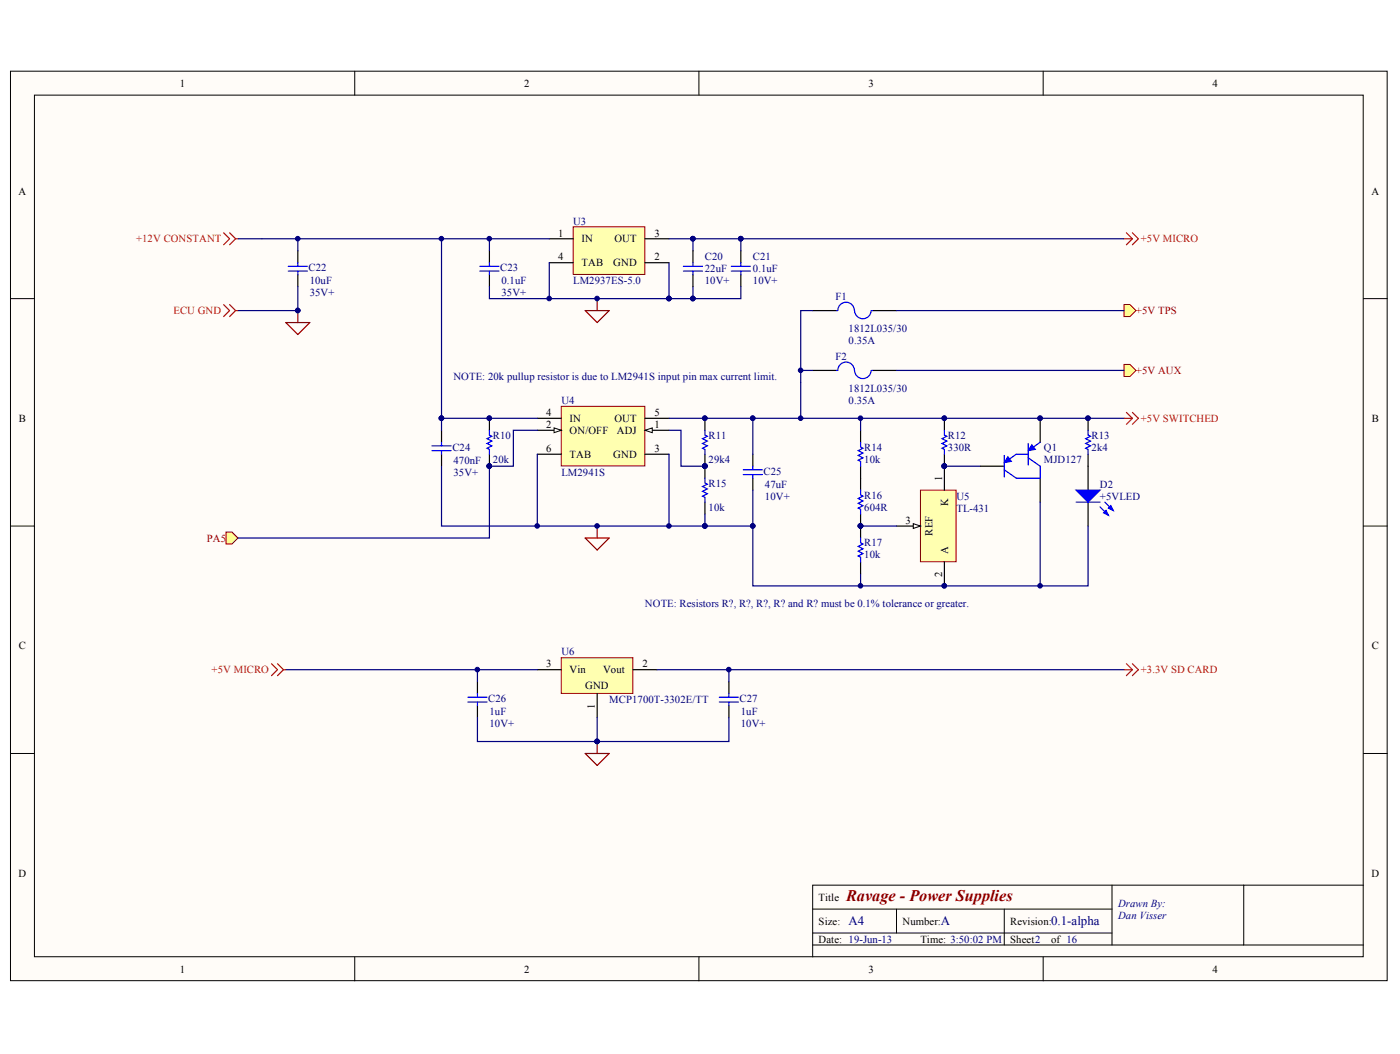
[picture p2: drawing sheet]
<svg xmlns="http://www.w3.org/2000/svg" width="271mm" height="204mm" viewBox="0 0 271 204" stroke-linecap="round" stroke-linejoin="round" font-family="sans-serif">
<defs><g id="words">
<text font-size="3.1" fill="#800000" x="163.8" y="174.3">Ravage - Power Supplies</text>
<g font-size="2.5" fill="#000080">
<text x="164.2" y="179">A4</text>
<text x="182.1" y="179">A</text>
<text x="203.4" y="179">0.1-alpha</text>
</g>
<g font-size="2.1">
<text x="34.8" y="16.8">1</text>
<text x="101.4" y="16.8">2</text>
<text x="168.1" y="16.8">3</text>
<text x="234.7" y="16.8">4</text>
<text x="3.6" y="37.6">A</text>
<text x="265.4" y="37.6">A</text>
<text x="108" y="45.8">1</text>
<text x="112.6" y="46.9">IN</text>
<text x="118.9" y="46.9">OUT</text>
<text x="126.7" y="45.8">3</text>
<text x="108" y="50.4">4</text>
<text x="112.6" y="51.5">TAB</text>
<text x="118.7" y="51.5">GND</text>
<text x="126.7" y="50.4">2</text>
<text x="3.6" y="81.6">B</text>
<text x="105.7" y="80.5">4</text>
<text x="105.7" y="82.8">2</text>
<text x="110.2" y="81.6">IN</text>
<text x="110.2" y="84">ON/OFF</text>
<text x="118.9" y="81.6">OUT</text>
<text x="119.4" y="84">ADJ</text>
<text x="126.7" y="80.5">5</text>
<text x="126.7" y="82.8">1</text>
<text x="265.5" y="81.6">B</text>
<text x="105.7" y="87.4">6</text>
<text x="110.2" y="88.6">TAB</text>
<text x="118.7" y="88.6">GND</text>
<text x="126.7" y="87.4">3</text>
<text x="182.3" y="93" transform="rotate(-90 182.3 93)">1</text>
<text x="175.2" y="101.3">3</text>
<text x="183.5" y="97.9" transform="rotate(-90 183.5 97.9)">K</text>
<text x="180.4" y="103.6" transform="rotate(-90 180.4 103.6)">REF</text>
<text x="183.5" y="107.1" transform="rotate(-90 183.5 107.1)">A</text>
<text x="182.3" y="111.6" transform="rotate(-90 182.3 111.6)">2</text>
<text x="3.6" y="125.6">C</text>
<text x="265.5" y="125.6">C</text>
<text x="105.7" y="129.1">3</text>
<text x="110.2" y="130.3">Vin</text>
<text x="116.7" y="130.3">Vout</text>
<text x="124.4" y="129.1">2</text>
<text x="113.2" y="133.3">GND</text>
<text x="115.1" y="137.1" transform="rotate(-90 115.1 137.1)">1</text>
<text x="3.6" y="169.6">D</text>
<text x="265.4" y="169.6">D</text>
<text x="158.4" y="174.3">Title</text>
<text x="158.4" y="178.9">Size:</text>
<text x="174.7" y="178.9">Number:</text>
<text x="195.5" y="178.9">Revision:</text>
<text x="158.4" y="182.4">Date: 19-Jun-13</text>
<text x="178.1" y="182.4">Time: 3:50:02 PM</text>
<text x="195.5" y="182.4">Sheet2</text>
<text x="203.4" y="182.4">of 16</text>
<text x="34.8" y="188.2">1</text>
<text x="101.4" y="188.2">2</text>
<text x="168.1" y="188.2">3</text>
<text x="234.7" y="188.2">4</text>
</g>
<g font-size="2.1" fill="#f00">
<text x="26.3" y="46.9">+12V CONSTANT</text>
<text x="220.8" y="46.9">+5V MICRO</text>
<text x="33.6" y="60.8">ECU GND</text>
<text x="220.8" y="81.6">+5V SWITCHED</text>
<text x="41" y="130.3">+5V MICRO</text>
<text x="220.8" y="130.3">+3.3V SD CARD</text>
</g>
<g font-size="2.1" fill="#000080">
<text x="110.9" y="43.4">U3</text>
<text x="59.7" y="52.4">C22</text>
<text x="96.8" y="52.4">C23</text>
<text x="136.4" y="52.7">22uF</text>
<text x="136.4" y="50.4">C20</text>
<text x="145.7" y="52.7">0.1uF</text>
<text x="145.7" y="50.4">C21</text>
<text x="59.9" y="55">10uF</text>
<text x="59.9" y="57.3">35V+</text>
<text x="97" y="55">0.1uF</text>
<text x="97" y="57.3">35V+</text>
<text x="110.9" y="55">LM2937ES-5.0</text>
<text x="136.4" y="55">10V+</text>
<text x="145.7" y="55">10V+</text>
<text x="161.7" y="58">F1</text>
<text x="164.2" y="64.3">1812L035/30</text>
<text x="161.7" y="69.6">F2</text>
<text x="164.2" y="66.6">0.35A</text>
<text x="87.8" y="73.5">NOTE: 20k pullup resistor is due to LM2941S input pin max current limit.</text>
<text x="164.2" y="75.8">1812L035/30</text>
<text x="108.6" y="78.2">U4</text>
<text x="164.2" y="78.2">0.35A</text>
<text x="87.5" y="87.2">C24</text>
<text x="87.8" y="89.7">470nF</text>
<text x="95.4" y="89.5">20k</text>
<text x="95.4" y="84.9">R10</text>
<text x="137.1" y="89.5">29k4</text>
<text x="137.1" y="84.9">R11</text>
<text x="167.3" y="89.5">10k</text>
<text x="167.3" y="87.2">R14</text>
<text x="183.4" y="87.2">330R</text>
<text x="183.4" y="84.9">R12</text>
<text x="202" y="87.2">Q1</text>
<text x="202" y="89.5">MJD127</text>
<text x="211.3" y="87.2">2k4</text>
<text x="211.3" y="84.9">R13</text>
<text x="87.8" y="92.1">35V+</text>
<text x="108.6" y="92.1">LM2941S</text>
<text x="137.1" y="94.1">R15</text>
<text x="147.8" y="91.8">C25</text>
<text x="148" y="94.4">47uF</text>
<text x="212.9" y="94.4">D2</text>
<text x="137.1" y="98.8">10k</text>
<text x="148" y="96.7">10V+</text>
<text x="167.3" y="98.8">604R</text>
<text x="167.3" y="96.5">R16</text>
<text x="185.1" y="96.7">U5</text>
<text x="185.1" y="99">TL-431</text>
<text x="212.9" y="96.7">+5VLED</text>
<text x="167.3" y="105.7">R17</text>
<text x="167.3" y="108">10k</text>
<text x="124.8" y="117.5">NOTE: Resistors R?, R?, R?, R? and R? must be 0.1% tolerance or greater.</text>
<text x="108.6" y="126.8">U6</text>
<text x="94.5" y="135.8">C26</text>
<text x="117.9" y="136.1">MCP1700T-3302E/TT</text>
<text x="143.1" y="135.8">C27</text>
<text x="94.7" y="138.4">1uF</text>
<text x="94.7" y="140.7">10V+</text>
<text x="143.4" y="138.4">1uF</text>
<text x="143.4" y="140.7">10V+</text>
<text x="216.4" y="175.4">Drawn By:</text>
<text x="216.4" y="177.7">Dan Visser</text>
</g>
<g font-size="2.1" fill="#800000">
<text x="219.8" y="60.8">+5V TPS</text>
<text x="219.8" y="72.4">+5V AUX</text>
<text x="40" y="104.8">PA5</text>
</g>
</g></defs>
<g fill="#fffcf8" stroke="#000" stroke-width=".19">
<path d="M2 13.8h266.4v175.9h-266.4z"/>
<path d="M6.7 18.4h257.1v166.7h-257.1z"/>
</g>
<g fill="none" stroke="#000" stroke-width=".19">
<path d="M68.6 13.8v4.6M135.3 13.8v4.6M201.9 13.8v4.6M2 57.8h4.7M263.9 57.8h4.6M2 101.8h4.7M263.9 101.8h4.6M2 145.8h4.7M263.9 145.8h4.6M157.3 175.9h57.9M173.5 175.9v4.6M194.3 175.9v6.9"/>
<path d="M215.2 171.2v11.6M240.7 171.2h-83.4v13.9M263.9 171.2h-23.2v11.6M68.6 185.1v4.7M135.3 185.1v4.7M157.3 182.8h106.6M157.3 180.5h57.9M201.9 185.1v4.7"/>
</g>
<path d="M94.7 48.5v2.3M94.7 53.1v2.4M143.4 48.5v2.3M143.4 53.1v2.4M85.4 83.2v2.4M85.4 87.9v2.3" fill="none" stroke="#000" stroke-width=".23"/>
<path d="M92.9 51.5h3.7M92.9 52.4h3.7M94.7 50.8v.7M94.7 52.4v.7M141.5 51.5h3.7M141.5 52.4h3.7M143.4 50.8v.7M143.4 52.4v.7M83.6 86.3h3.7M83.6 87.2h3.7M85.4 85.6v.7M85.4 87.2v.7" fill="none" stroke="#00f" stroke-width=".23"/>
<path d="M43.3 45l1.1 1.2-1.1 1.2M43.3 58.9l1.1 1.2-1.1 1.1M44.4 45l1.2 1.2M44.4 58.9l1.2 1.2M45.6 46.2h.5M45.6 46.2l-1.2 1.2M217.5 46.2h1.6M218 45l1.1 1.2M219.1 46.2l-1.1 1.2M219.1 45l1.2 1.2-1.2 1.2M45.6 60.1l-1.2 1.1M45.6 60.1h.5" fill="none" stroke="#f00" stroke-width=".23"/>
<path d="M115.6 57.8v2.3M113.2 60.1h4.7l-2.3 2.3z" fill="none" stroke="#800000" stroke-width=".23"/>
<circle cx="115.5" cy="57.7" r=".44" fill="#000080" stroke="#000080" stroke-width=".19"/>
<path d="M110.9 43.9h13.9v9.2h-13.9z" fill="#ffffb0" stroke="#800000" stroke-width=".19"/>
<path d="M106.3 46.2h4.6M106.3 50.8h4.6M124.8 46.2h4.7M124.8 50.8h4.7" fill="none" stroke="#000" stroke-width=".23"/>
<path d="M143.4 55.5v2.3h-9.3" fill="none" stroke="#000080" stroke-width=".23"/>
<circle cx="134.1" cy="57.7" r=".44" fill="#000080" stroke="#000080" stroke-width=".19"/>
<path d="M108.6 78.6h16.2v11.5h-16.2z" fill="#ffffb0" stroke="#800000" stroke-width=".19"/>
<path d="M104 80.9h4.6M124.8 80.9h4.7M124.8 87.9h4.7M124.8 83.2h4.7" fill="none" stroke="#000" stroke-width=".23"/>
<path d="M124.8 83.2l1.4-.4v.9z" fill="#fffcf8" stroke="#000" stroke-width=".19"/>
<path d="M104 83.2h4.6" fill="none" stroke="#000" stroke-width=".23"/>
<path d="M107.2 82.8l1.4 .4-1.4 .5z" fill="#fffcf8" stroke="#000" stroke-width=".19"/>
<path d="M94.7 80.9v2.3M94.7 87.9v2.3M104 87.9h4.6M136.4 80.9v2.3M136.4 87.9v4.6M136.4 97.1v2.4" fill="none" stroke="#000" stroke-width=".23"/>
<g fill="#000080" stroke="#000080" stroke-width=".19">
<circle cx="94.7" cy="80.9" r=".44"/>
<circle cx="94.7" cy="90.2" r=".44"/>
<circle cx="136.4" cy="80.9" r=".44"/>
<circle cx="136.4" cy="90.2" r=".44"/>
<circle cx="115.5" cy="101.7" r=".44"/>
</g>
<path d="M94.7 83.2v1l.5 .2-1 .5 1 .4-1 .5 1 .5-1 .4 .5 .2v1M136.4 83.2v1l.5 .2-.9 .5 .9 .4-.9 .5 .9 .5-.9 .4 .4 .2v1M136.4 92.5v.9l.5 .3-.9 .4 .9 .5-.9 .5 .9 .4-.9 .5 .4 .2v.9" fill="none" stroke="#00f" stroke-width=".23"/>
<path d="M129.5 83.2h2.3v7h4.6" fill="none" stroke="#000080" stroke-width=".23"/>
<path d="M113.2 104.1h4.7l-2.3 2.3zM115.6 101.8v2.3" fill="none" stroke="#800000" stroke-width=".23"/>
<path d="M43.7 102.9h1.2l1.2 1.2-1.2 1.1h-1.2z" fill-rule="evenodd" fill="#ffff80" stroke="#800000" stroke-width=".19"/>
<path d="M108.6 127.2h13.9v6.9h-13.9z" fill="#ffffb0" stroke="#800000" stroke-width=".19"/>
<path d="M157.3 71.7h4.6M168.9 71.7h4.6M92.4 131.9v2.3M92.4 136.5v2.3M104 129.6h4.6M115.6 134.2v4.6M122.5 129.6h4.7M141.1 131.9v2.3M141.1 136.5v2.3" fill="none" stroke="#000" stroke-width=".23"/>
<path d="M52.5 128.4l1.2 1.2-1.2 1.1M53.7 128.4l1.2 1.2M54.9 129.6l-1.2 1.1M54.9 129.6h.4M217.5 129.6h1.6M218 128.4l1.1 1.2M219.1 129.6l-1.1 1.1M219.1 128.4l1.2 1.2-1.2 1.1" fill="none" stroke="#f00" stroke-width=".23"/>
<path d="M113.2 145.8h4.7l-2.3 2.3zM115.6 143.5v2.3" fill="none" stroke="#800000" stroke-width=".23"/>
<g fill="#000080" stroke="#000080" stroke-width=".19">
<circle cx="115.5" cy="143.4" r=".44"/>
<circle cx="92.4" cy="129.5" r=".44"/>
<circle cx="141" cy="129.5" r=".44"/>
</g>
<path d="M55.3 129.6h48.7M92.4 129.6v2.3M115.6 138.8v4.7h25.5v-4.7M141.1 129.6v2.3" fill="none" stroke="#000080" stroke-width=".23"/>
<path d="M161.9 71.7h.2M162.1 71.6a1.6 1.6 0 0 1 1.7-1.6 1.6 1.6 0 0 1 1.5 1.7M165.4 71.7a1.6 1.6 0 0 0 1.6 1.5 1.6 1.6 0 0 0 1.6-1.5M168.6 71.7h.3M90.5 134.9h3.7M90.5 135.8h3.7M92.4 134.2v.7M92.4 135.8v.7M139.2 134.9h3.7M139.2 135.8h3.7M141.1 134.2v.7M141.1 135.8v.7" fill="none" stroke="#00f" stroke-width=".23"/>
<path d="M217.5 70.5h1.2l1.1 1.2-1.1 1.1h-1.2z" fill-rule="evenodd" fill="#ffff80" stroke="#800000" stroke-width=".19"/>
<path d="M157.3 60.1h4.6M168.9 60.1h4.6" fill="none" stroke="#000" stroke-width=".23"/>
<path d="M161.9 60.1h.2M162.1 60a1.6 1.6 0 0 1 1.7-1.5 1.6 1.6 0 0 1 1.5 1.6M165.4 60.1a1.6 1.6 0 0 0 1.6 1.6 1.6 1.6 0 0 0 1.6-1.6M168.6 60.1h.3" fill="none" stroke="#00f" stroke-width=".23"/>
<path d="M217.5 58.9h1.2l1.1 1.2-1.1 1.1h-1.2z" fill-rule="evenodd" fill="#ffff80" stroke="#800000" stroke-width=".19"/>
<path d="M106.3 50.8v7M143.4 46.2h74.1M173.5 71.7h44M173.5 60.1h44M85.4 90.2v11.6h51M104 87.9v13.9M129.5 87.9v13.9M127.2 129.6h90.3" fill="none" stroke="#000080" stroke-width=".23"/>
<g fill="#000080" stroke="#000080" stroke-width=".19">
<circle cx="106.3" cy="57.7" r=".44"/>
<circle cx="136.4" cy="101.7" r=".44"/>
<circle cx="104" cy="101.7" r=".44"/>
<circle cx="143.3" cy="46.2" r=".44"/>
<circle cx="129.4" cy="101.7" r=".44"/>
<circle cx="210.5" cy="80.9" r=".44"/>
</g>
<path d="M218 79.8l1.1 1.1M219.1 79.8l1.2 1.1-1.2 1.2M217.5 80.9h1.6M219.1 80.9l-1.1 1.2" fill="none" stroke="#f00" stroke-width=".23"/>
<path d="M210.6 80.9v2.3M210.6 87.9v6.9M210.6 97.1v4.7" fill="none" stroke="#000" stroke-width=".23"/>
<g fill="#00f" stroke="#00f" stroke-width=".23">
<path d="M208.3 94.8h4.6l-2.3 2.3z"/>
<path d="M213.6 99.2l.4-.4 .5 .9z"/>
<path d="M214.5 98.3l.5-.5 .4 1z"/>
</g>
<path d="M208.3 97.1h4.6M210.6 83.2v1l.4 .2-.9 .5 .9 .4-.9 .5 .9 .5-.9 .4 .5 .2v1M212.9 98.1l1.6 1.6M213.8 97.1l1.6 1.7" fill="none" stroke="#00f" stroke-width=".23"/>
<path d="M178.1 94.8h6.9v13.9h-6.9z" fill="#ffffb0" stroke="#800000" stroke-width=".19"/>
<path d="M173.5 101.8h4.6" fill="none" stroke="#000" stroke-width=".23"/>
<path d="M176.7 101.3l1.4 .5-1.4 .4z" fill="#fffcf8" stroke="#000" stroke-width=".19"/>
<g fill="none" stroke="#000" stroke-width=".23">
<path d="M57.6 48.5v2.3M57.6 53.1v2.4M134.1 48.5v2.3M134.1 53.1v2.4M145.7 87.9v2.3M145.7 92.5v2.3M166.5 83.2v2.4M166.5 90.2v4.6M166.5 99.5v4.6M182.8 80.9v2.3M182.8 87.9v6.9M189.7 90.2h4.6"/>
<path d="M201.3 80.9v4.7M201.3 92.5v4.6M166.5 108.7v2.3M182.8 108.7v4.6"/>
</g>
<g fill="#000080" stroke="#000080" stroke-width=".19">
<circle cx="182.7" cy="113.3" r=".44"/>
<circle cx="182.7" cy="90.2" r=".44"/>
<circle cx="182.7" cy="80.9" r=".44"/>
<circle cx="166.5" cy="101.7" r=".44"/>
<circle cx="115.5" cy="143.4" r=".44"/>
<circle cx="136.4" cy="101.7" r=".44"/>
<circle cx="154.9" cy="80.9" r=".44"/>
<circle cx="145.7" cy="101.7" r=".44"/>
<circle cx="166.5" cy="113.3" r=".44"/>
<circle cx="166.5" cy="80.9" r=".44"/>
<circle cx="57.6" cy="60.1" r=".44"/>
<circle cx="129.4" cy="57.7" r=".44"/>
<circle cx="94.7" cy="90.2" r=".44"/>
<circle cx="85.4" cy="80.9" r=".44"/>
<circle cx="94.7" cy="46.2" r=".44"/>
<circle cx="85.4" cy="46.2" r=".44"/>
<circle cx="134.1" cy="57.7" r=".44"/>
<circle cx="134.1" cy="46.2" r=".44"/>
<circle cx="201.3" cy="80.9" r=".44"/>
<circle cx="145.7" cy="80.9" r=".44"/>
<circle cx="201.3" cy="113.3" r=".44"/>
<circle cx="154.9" cy="71.6" r=".44"/>
<circle cx="143.3" cy="46.2" r=".44"/>
<circle cx="57.6" cy="46.2" r=".44"/>
</g>
<g fill="none" stroke="#00f" stroke-width=".23">
<path d="M55.8 51.5h3.7M55.8 52.4h3.7M57.6 50.8v.7M57.6 52.4v.7M132.3 51.5h3.7M132.3 52.4h3.7M134.1 50.8v.7M134.1 52.4v.7M143.8 90.9h3.7M143.8 91.8h3.7M145.7 90.2v.7M145.7 91.8v.7"/>
<path d="M166.5 94.8v.9l.5 .3-.9 .4 .9 .5-.9 .5 .9 .4-.9 .5 .4 .2v1M166.5 85.6v.9l.5 .2-.9 .5 .9 .4-.9 .5 .9 .5-.9 .4 .4 .3v.9M182.8 83.2v1l.4 .2-.9 .5 .9 .4-.9 .5 .9 .5-.9 .4 .5 .2v1M194.3 88.1v4.2M199 88.6l2.3 1.6v2.3h-4.6l-2.4-1.6M199 87.9h-2.3l-1.7 1.1M199 85.8v4.2M201.3 85.6l-1.6 1.1M166.5 104.1v.9l.5 .2-.9 .5 .9 .5-.9 .4 .9 .5-.9 .5 .4 .2v.9"/>
</g>
<g fill="none" stroke="#000080" stroke-width=".23">
<path d="M46.1 46.2h60.2M57.6 55.5v4.6h-11.5M57.6 46.2v2.3M85.4 46.2v37M94.7 55.5v2.3h34.8M94.7 46.2v2.3M129.5 46.2h13.9v2.3M129.5 50.8v7M134.1 55.5v2.3h-4.6M134.1 46.2v2.3M155 71.7h2.3M157.3 60.1h-2.3v20.8"/>
<path d="M85.4 80.9h18.6M104 83.2h-4.7v7h-4.6v13.9h-48.6M129.5 80.9h16.2v7M145.7 94.8v7h-9.3v-2.3M145.7 80.9h71.8M166.5 80.9v2.3M182.8 90.2h6.9M201.3 97.1v16.2M145.7 101.8v11.5h64.9v-11.5M166.5 111v2.3M166.5 101.8h7M92.4 138.8v4.7h23.2"/>
</g>
<path d="M55.3 62.4h4.7l-2.4 2.3zM57.6 60.1v2.3" fill="none" stroke="#800000" stroke-width=".23"/>
<g fill="#00f" stroke="#00f" stroke-width=".19">
<path d="M195 88.3l.7 1-1.4 .2z"/>
<path d="M199.7 86l.7 .9-1.4 .3z"/>
</g>
<use href="#words"/>
</svg>
